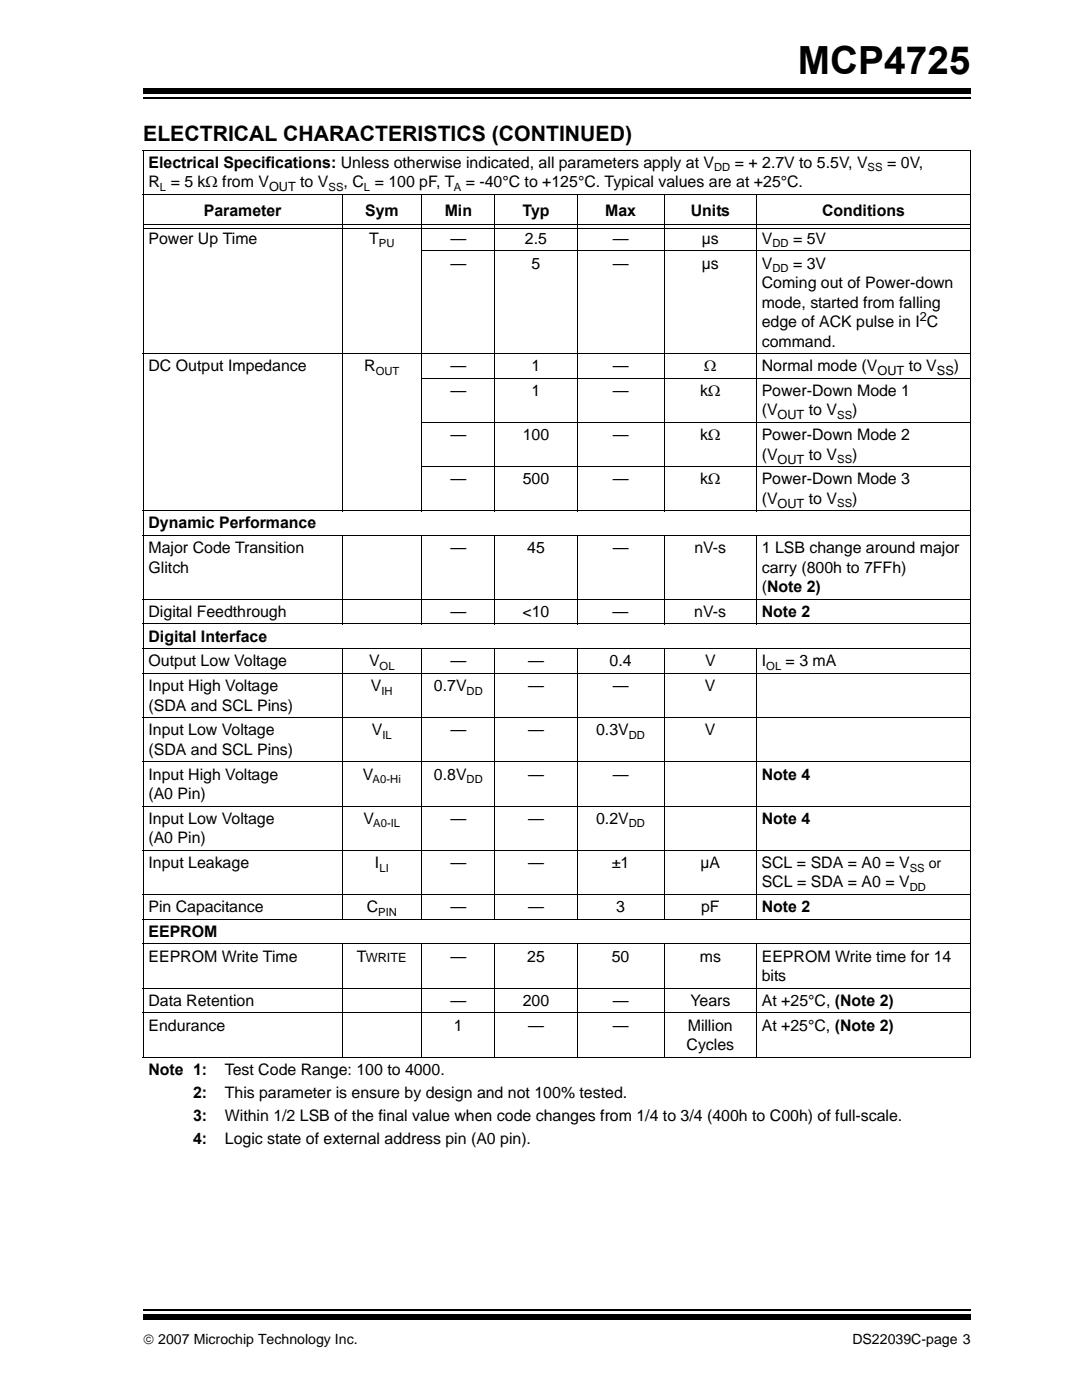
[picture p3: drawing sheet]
<svg xmlns="http://www.w3.org/2000/svg" width="216mm" height="279mm" viewBox="0 0 216 279" stroke-linecap="round" stroke-linejoin="round" font-family="sans-serif">
<defs><g id="words">
<text font-size="7.7" x="159.2" y="14.7">MCP4725</text>
<text font-size="4.2" x="28.6" y="28.2">ELECTRICAL CHARACTERISTICS (CONTINUED)</text>
<g font-size="3.2">
<text x="29.6" y="33.5">Electrical Specifications: Unless otherwise indicated, all parameters apply at V</text>
<text x="146.6" y="33.5">= + 2.7V to 5.5V, V</text>
<text x="177" y="33.5">= 0V,</text>
<text x="29.6" y="37.4">R = 5 kΩ from V</text>
<text x="59.9" y="37.4">to V</text>
<text x="68.6" y="37.4">, C = 100 pF, T = -40°C to +125°C. Typical values are at +25°C.</text>
<text x="40.7" y="43">Parameter</text>
<text x="72.9" y="43">Sym</text>
<text x="88.7" y="43">Min</text>
<text x="104.3" y="43">Typ</text>
<text x="120.8" y="43">Max</text>
<text x="137.8" y="43">Units</text>
<text x="164" y="43">Conditions</text>
<text x="29.6" y="48.7">Power Up Time</text>
<text x="73.7" y="48.7">T</text>
<text x="89.9" y="48.7">—</text>
<text x="89.9" y="53.6">—</text>
<text x="104.8" y="48.7">2.5</text>
<text x="106.1" y="53.6">5</text>
<text x="122.3" y="53.6">—</text>
<text x="122.3" y="48.7">—</text>
<text x="140" y="53.6">µs</text>
<text x="140" y="48.7">µs</text>
<text x="152" y="53.6">V</text>
<text x="152" y="48.7">V</text>
<text x="158.2" y="48.7">= 5V</text>
<text x="158.2" y="53.6">= 3V</text>
<text x="152" y="57.5">Coming out of Power-down</text>
<text x="152" y="61.4">mode, started from falling</text>
<text x="152" y="65.3">edge of ACK pulse in I C</text>
<text x="152" y="69.2">command.</text>
<text x="29.6" y="74.1">DC Output Impedance</text>
<text x="72.7" y="74.1">R</text>
<text x="89.9" y="74.1">—</text>
<text x="106.1" y="74.1">1</text>
<text x="122.3" y="74.1">—</text>
<text x="140.5" y="74.1">Ω</text>
<text x="152" y="74.1">Normal mode (V</text>
<text x="181.3" y="74.1">to V</text>
<text x="190.3" y="74.1">)</text>
<text x="89.9" y="79">—</text>
<text x="106.1" y="79">1</text>
<text x="122.3" y="79">—</text>
<text x="139.7" y="79">kΩ</text>
<text x="152" y="79">Power-Down Mode 1</text>
<text x="152" y="82.9">(V</text>
<text x="161.4" y="82.9">to V</text>
<text x="170.1" y="82.9">)</text>
<text x="89.9" y="87.8">—</text>
<text x="104.3" y="87.8">100</text>
<text x="122.3" y="87.8">—</text>
<text x="139.7" y="87.8">kΩ</text>
<text x="152" y="87.8">Power-Down Mode 2</text>
<text x="152" y="91.7">(V</text>
<text x="161.4" y="91.7">to V</text>
<text x="170.1" y="91.7">)</text>
<text x="89.9" y="96.7">—</text>
<text x="104.3" y="96.7">500</text>
<text x="122.3" y="96.7">—</text>
<text x="139.7" y="96.7">kΩ</text>
<text x="152" y="96.7">Power-Down Mode 3</text>
<text x="152" y="100.5">(V</text>
<text x="161.4" y="100.5">to V</text>
<text x="170.1" y="100.5">)</text>
<text x="29.6" y="105.5">Dynamic Performance</text>
<text x="29.6" y="110.4">Major Code Transition</text>
<text x="89.9" y="110.4">—</text>
<text x="105.2" y="110.4">45</text>
<text x="122.3" y="110.4">—</text>
<text x="138.6" y="110.4">nV-s</text>
<text x="152" y="110.4">1 LSB change around major</text>
<text x="29.6" y="114.3">Glitch</text>
<text x="152" y="114.3">carry (800h to 7FFh)</text>
<text x="152" y="118.2">(Note 2)</text>
<text x="29.6" y="123.1">Digital Feedthrough</text>
<text x="89.9" y="123.1">—</text>
<text x="104.3" y="123.1">&lt;10</text>
<text x="122.2" y="123.1">—</text>
<text x="138.5" y="123.1">nV-s</text>
<text x="152" y="123.1">Note 2</text>
<text x="29.6" y="128.1">Digital Interface</text>
<text x="29.6" y="137.9">Input High Voltage</text>
<text x="29.6" y="133">Output Low Voltage</text>
<text x="73.6" y="133">V</text>
<text x="74" y="137.9">V</text>
<text x="86.6" y="137.9">0.7V</text>
<text x="89.9" y="133">—</text>
<text x="105.4" y="137.9">—</text>
<text x="105.4" y="133">—</text>
<text x="121.6" y="133">0.4</text>
<text x="122.3" y="137.9">—</text>
<text x="140.7" y="137.9">V</text>
<text x="140.7" y="133">V</text>
<text x="152" y="133">I</text>
<text x="156.8" y="133">= 3 mA</text>
<text x="29.6" y="141.8">(SDA and SCL Pins)</text>
<text x="29.6" y="146.7">Input Low Voltage</text>
<text x="74.2" y="146.7">V</text>
<text x="89.9" y="146.7">—</text>
<text x="105.4" y="146.7">—</text>
<text x="119" y="146.7">0.3V</text>
<text x="140.7" y="146.7">V</text>
<text x="29.6" y="150.6">(SDA and SCL Pins)</text>
<text x="29.6" y="155.6">Input High Voltage</text>
<text x="72.4" y="155.6">V</text>
<text x="86.6" y="155.6">0.8V</text>
<text x="105.4" y="155.6">—</text>
<text x="122.3" y="155.6">—</text>
<text x="152" y="155.6">Note 4</text>
<text x="29.6" y="159.4">(A0 Pin)</text>
<text x="29.6" y="164.4">Input Low Voltage</text>
<text x="72.5" y="164.4">V</text>
<text x="89.9" y="164.4">—</text>
<text x="105.4" y="164.4">—</text>
<text x="119" y="164.4">0.2V</text>
<text x="152" y="164.4">Note 4</text>
<text x="29.6" y="173.2">Input Leakage</text>
<text x="29.6" y="168.3">(A0 Pin)</text>
<text x="74.8" y="173.2">I</text>
<text x="89.9" y="173.2">—</text>
<text x="105.4" y="173.2">—</text>
<text x="122.1" y="173.2">±1</text>
<text x="139.8" y="173.2">µA</text>
<text x="152" y="173.2">SCL = SDA = A0 = V</text>
<text x="152" y="177.1">SCL = SDA = A0 = V</text>
<text x="29.6" y="182">Pin Capacitance</text>
<text x="73.2" y="182">C</text>
<text x="89.9" y="182">—</text>
<text x="105.4" y="182">—</text>
<text x="123" y="182">3</text>
<text x="139.9" y="182">pF</text>
<text x="152" y="182">Note 2</text>
<text x="29.6" y="187">EEPROM</text>
<text x="29.6" y="191.9">EEPROM Write Time</text>
<text x="71.2" y="191.9">T</text>
<text x="89.9" y="191.9">—</text>
<text x="105.2" y="191.9">25</text>
<text x="122.1" y="191.9">50</text>
<text x="139.6" y="191.9">ms</text>
<text x="152" y="191.9">EEPROM Write time for 14</text>
<text x="152" y="195.8">bits</text>
<text x="29.6" y="200.7">Data Retention</text>
<text x="89.9" y="200.7">—</text>
<text x="104.3" y="200.7">200</text>
<text x="122.3" y="200.7">—</text>
<text x="137.8" y="200.7">Years</text>
<text x="152" y="200.7">At +25°C, (Note 2)</text>
<text x="29.6" y="205.7">Endurance</text>
<text x="90.6" y="205.7">1</text>
<text x="105.4" y="205.7">—</text>
<text x="122.3" y="205.7">—</text>
<text x="137" y="209.5">Cycles</text>
<text x="137.2" y="205.7">Million</text>
<text x="152" y="205.7">At +25°C, (Note 2)</text>
<text x="29.6" y="214.5">Note 1:</text>
<text x="44.9" y="214.5">Test Code Range: 100 to 4000.</text>
<text x="38.5" y="219.1">2:</text>
<text x="44.9" y="219.1">This parameter is ensure by design and not 100% tested.</text>
<text x="38.5" y="223.7">3:</text>
<text x="44.9" y="223.7">Within 1/2 LSB of the final value when code changes from 1/4 to 3/4 (400h to C00h) of full-scale.</text>
<text x="38.5" y="228.3">4:</text>
<text x="44.9" y="228.3">Logic state of external address pin (A0 pin).</text>
</g>
<g font-size="2.8">
<text x="185.3" y="173.2">or</text>
<text x="28.6" y="268.1">© 2007 Microchip Technology Inc.</text>
<text x="170.1" y="268.1">DS22039C-page 3</text>
</g>
<g font-size="2.5">
<text x="53.7" y="38.2">OUT</text>
<text x="183.6" y="64">2</text>
<text x="175.1" y="74.9">OUT</text>
<text x="186.9" y="74.9">SS</text>
<text x="155.2" y="83.7">OUT</text>
<text x="155.2" y="92.5">OUT</text>
<text x="155.2" y="101.3">OUT</text>
<text x="73" y="191.9">WRITE</text>
</g>
<g font-size="2.2">
<text x="142.5" y="34.2">DD</text>
<text x="173.1" y="34.2">SS</text>
<text x="31.9" y="38.1">L</text>
<text x="65.6" y="38.1">SS</text>
<text x="72.6" y="38.1">L</text>
<text x="90.5" y="38.1">A</text>
<text x="75.6" y="49.4">PU</text>
<text x="154.1" y="49.4">DD</text>
<text x="154.1" y="54.3">DD</text>
<text x="75" y="74.8">OUT</text>
<text x="167" y="83.6">SS</text>
<text x="167" y="92.4">SS</text>
<text x="167" y="101.2">SS</text>
<text x="75.8" y="133.7">OL</text>
<text x="152.9" y="133.7">OL</text>
<text x="76.1" y="138.6">IH</text>
<text x="93.1" y="138.6">DD</text>
<text x="76.3" y="147.5">IL</text>
<text x="125.5" y="147.5">DD</text>
<text x="74.4" y="156.3">A0-Hi</text>
<text x="93.1" y="156.3">DD</text>
<text x="74.5" y="165.1">A0-IL</text>
<text x="125.5" y="165.1">DD</text>
<text x="75.7" y="173.9">LI</text>
<text x="181.5" y="173.9">SS</text>
<text x="181.5" y="177.8">DD</text>
<text x="75.5" y="182.7">PIN</text>
</g>
</g></defs>
<path d="M28.6 261.4h165.1" fill="none" stroke="#000" stroke-width=".36"/>
<path d="M28.6 262.4h165.1v1h-165.1z" fill="#000"/>
<path d="M28.6 17.3h165.1v5.4h-165.1z" fill="#fff"/>
<path d="M28.6 19.6h165.1" fill="none" stroke="#000" stroke-width=".36"/>
<path d="M28.6 17.7h165.1v1h-165.1z" fill="#000"/>
<g fill="none" stroke="#000" stroke-width=".2">
<path d="M28.5 30h165.3M28.5 38.8h165.3M28.6 30.1v180.8M68.3 38.7v63.3M84.1 38.7v63.3M98.8 38.7v63.3M115.1 38.7v63.3M132.5 38.7v63.3M150.9 38.7v63.3M193.7 30.1v180.8M28.7 44.7h164.9M28.7 45.6h164.9"/>
<path d="M84.1 50.1h109.7M28.5 70.5h165.3M84.1 75.5h109.7M84.1 84.3h109.7M84.1 93.1h109.7M28.5 102h165.3M28.5 106.9h165.3M28.5 119.6h165.3M68.3 106.8v17.8M84.1 106.8v17.8M98.8 106.8v17.8M115.1 106.8v17.8"/>
<path d="M132.5 106.8v17.8M150.9 106.8v17.8M28.5 124.5h165.3M28.5 129.5h165.3M28.5 134.4h165.3M68.3 129.4v54.1M84.1 129.4v54.1M98.8 129.4v54.1M115.1 129.4v54.1M132.5 129.4v54.1M150.9 129.4v54.1M28.5 143.2h165.3"/>
<path d="M28.5 152h165.3M28.5 160.9h165.3M28.5 169.7h165.3M28.5 178.5h165.3M28.5 183.5h165.3M28.5 188.4h165.3M28.5 197.2h165.3M68.3 188.3v22.8M84.1 188.3v22.8M98.8 188.3v22.8M115.1 188.3v22.8M132.5 188.3v22.8"/>
<path d="M150.9 188.3v22.8M28.5 202.1h165.3M28.5 211h165.3"/>
</g>
<use href="#words"/>
</svg>
